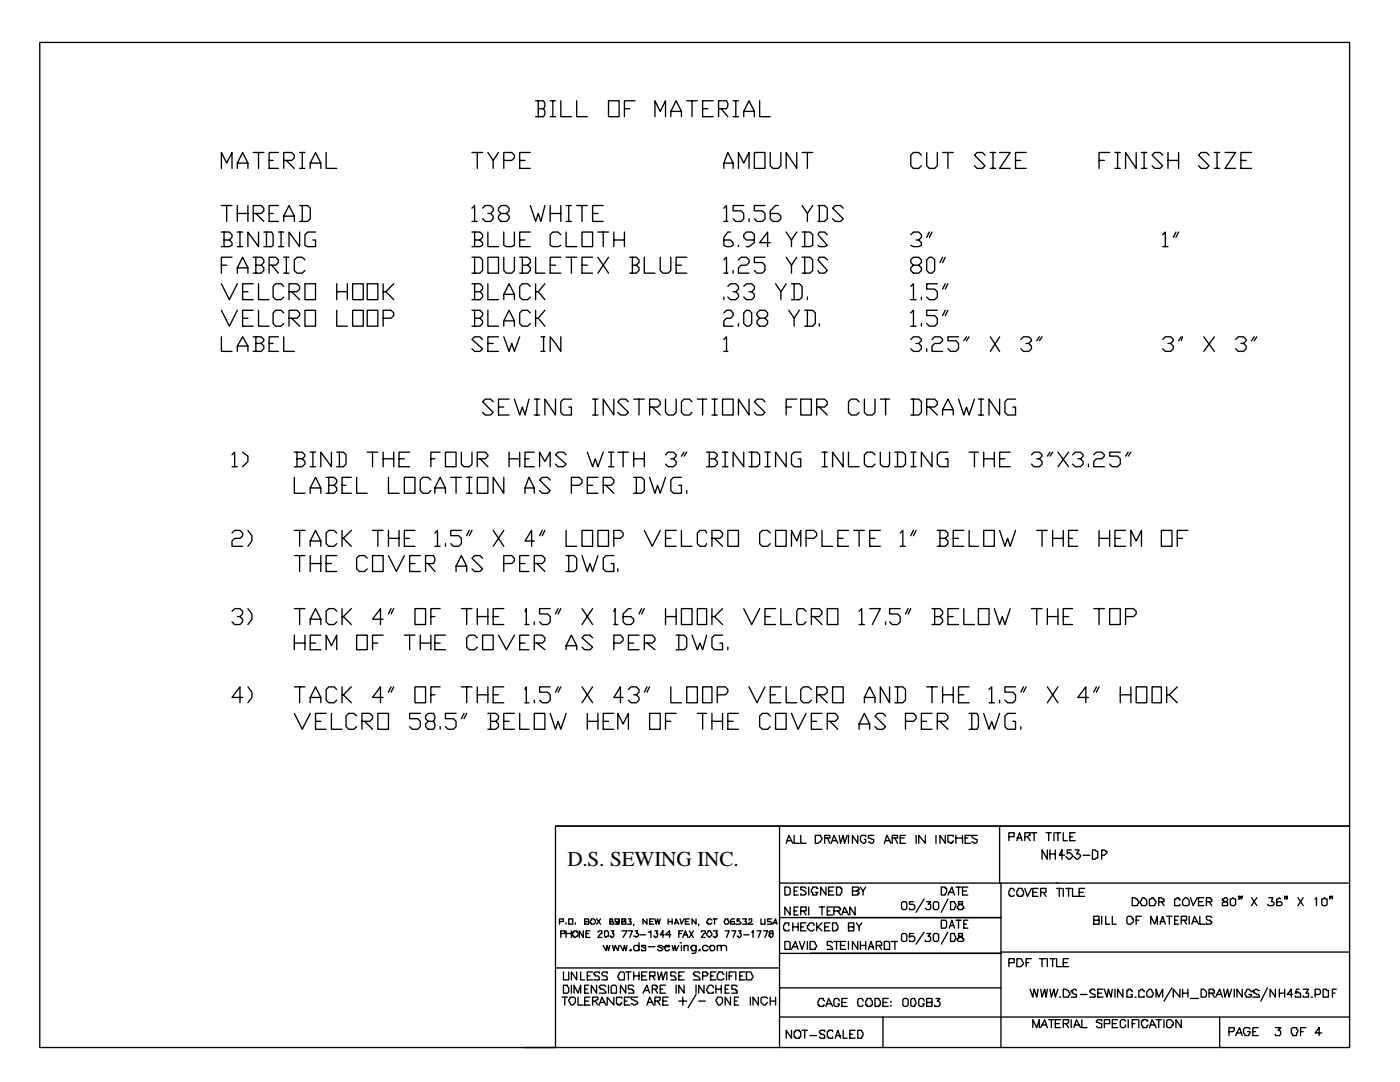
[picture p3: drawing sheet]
<svg xmlns="http://www.w3.org/2000/svg" width="279mm" height="216mm" viewBox="0 0 279 216" stroke-linecap="round" stroke-linejoin="round" font-family="sans-serif">
<defs><g id="words">
<text font-size="4.2" x="113.2" y="172.8">D.S. SEWING INC.</text>
</g></defs>
<g fill="none" stroke="#000" stroke-width=".26">
<path d="M7.9 8.5h261.4v156.3h-158.4v44.2h-103zM44.2 33.6v-3.2l1 2.1 1.1-2.1v3.2M47.4 33.6v-1.1l1-2.1 1.1 2.1v1.1M47.4 32.5h2.1M50.5 30.4h2.2M51.6 30.4v3.2M53.7 32h.8M55.6 30.4h-1.9v3.2h1.9M56.6 32h1.6l.5-.5v-.5l-.5-.6h-1.6v3.2M57.2 32l1.5 1.6M59.8 30.4h1.1M59.8 33.6h1.1"/>
<path d="M60.3 30.4v3.2M61.9 33.6v-1.1l1.1-2.1 1 2.1v1.1M61.9 32.5h2.1M65.1 30.4v3.2h2.1M94.2 30.4h2.1M95.2 30.4v3.2M97.4 30.4l1 1.6v1.6M99.5 30.4l-1.1 1.6M100.5 32h1.6l.6-.5v-.5l-.6-.6h-1.6v3.2M103.7 32h1.1M105.8 30.4h-2.1v3.2h2.1M106.9 20.1h1.6l.2 .5v.6l-.2 .5"/>
<path d="M107.4 21.7h1.1l.2 .5v.6l-.2 .5h-1.6M107.4 20.1v3.2M109.8 20.1h1.1M109.8 23.3h1.1M110.3 20.1v3.2M111.9 20.1v3.2h2.1M115.1 20.1v3.2h2.1M121.4 20.1h2.2v3.2h-2.2zM124.6 21.7h1.1M126.7 20.1h-2.1v3.2M130.7 23.3v-3.2l1.1 2.1 1-2.1v3.2M133.9 23.3v-1.1l1-2.1 1.1 2.1v1.1"/>
<path d="M133.9 22.2h2.1M137.1 20.1h2.1M138.1 20.1v3.2M140.2 21.7h1.1M142.3 20.1h-2.1v3.2h2.1M143.4 21.7h1.6l.3-.5v-.6l-.3-.5h-1.6v3.2M143.9 21.7l1.4 1.6M144.5 33.6v-1.1l.8-2.1 1 2.1v1.1M144.5 32.5h1.8M146.3 20.1h1.1M146.3 23.3h1.1M146.8 20.1v3.2"/>
<path d="M147.4 33.6v-3.2l1 2.1 1.1-2.1v3.2M148.4 23.3v-1.1l1.1-2.1 1 2.1v1.1M148.4 22.2h2.1M150.5 30.4h2.2v3.2h-2.2zM151.6 20.1v3.2h2.1M153.7 30.4v2.7l.6 .5h1l.5-.5v-2.7M159 30.4v3.2l-2.1-3.2v3.2M160.1 30.4h2.1M161.1 30.4v3.2M183.9 31l-.5-.6h-1.1l-.5 .6v2.1l.5 .5h1.1l.5-.5M184.9 30.4v2.7l.6 .5h1l.6-.5v-2.7M188.1 30.4h2.1"/>
<path d="M189.2 30.4v3.2M196.6 31l-.5-.6h-1.1l-.5 .6 2.1 2.1-.5 .5h-1.1l-.5-.5M197.6 30.4h1.1M197.6 33.6h1.1M198.2 30.4v3.2M199.5 30.4h2.1l-2.1 3.2h2.1M202.7 32h1M204.8 30.4h-2.1v3.2h2.1M219.3 32h1.1M221.5 30.4h-2.2v3.2M222.5 30.4h1.1M222.5 33.6h1.1"/>
<path d="M223 30.4v3.2M226.7 30.4v3.2l-2.1-3.2v3.2M227.8 30.4h1.1M227.8 33.6h1.1M228.3 30.4v3.2M232 31l-.5-.6h-1l-.6 .6 2.1 2.1-.5 .5h-1l-.6-.5M233.1 32h2.1M233.1 30.4v3.2M235.2 30.4v3.2M241.3 31l-.5-.6h-1.1l-.5 .6 2.1 2.1-.5 .5h-1.1l-.5-.5M242.4 30.4h1M242.4 33.6h1"/>
<path d="M242.9 30.4v3.2M244.5 30.4h2.1l-2.1 3.2h2.1M247.6 32h1.1M249.8 30.4h-2.2v3.2h2.2M44.2 46.3h1.6l.5 .5v.6l-.5 .5M44.2 56.6l1.6 3.2 1.6-3.2M44.2 41h2.1M44.2 52.9h1M44.7 47.9h1.1l.5 .5v.5l-.5 .3h-1.6M44.7 46.3v2.9M45.2 41v3.2M46.3 51.3h-2.1v3.2"/>
<path d="M47.4 54.5v-1.1l1-2.1 1.1 2.1v1.1M47.4 41v3.2M47.4 42.6h2.1M47.4 46.3h1M47.4 49.2h1M47.4 53.4h2.1M47.9 46.3v2.9M48.4 58.2h1.1M49.5 41v3.2M50.5 42.6h1.6l.6-.5v-.6l-.6-.5h-1.6v3.2M50.5 51.3h1.6l.6 .6v.5l-.6 .5M50.5 56.6h-2.1v3.2h2.1"/>
<path d="M51.1 52.9h1l.6 .5v.6l-.6 .5h-1.6M51.1 42.6l1.6 1.6M51.1 51.3v3.2M51.6 46.3v2.9l-2.1-2.9v2.9M51.6 56.6v3.2h2.1M52.7 46.3h1.5l.3 .5v2.1l-.3 .3h-1.5M53.2 46.3v2.9M53.7 52.9h1.3l.6-.5v-.5l-.6-.6h-1.3v3.2M53.7 42.6h.8M54.2 52.9l1.4 1.6M55.6 41h-1.9v3.2h1.9M55.6 46.3h1"/>
<path d="M55.6 49.2h1M56.1 46.3v2.9M56.6 44.2v-1.1l1.1-2.1 1 2.1v1.1M56.6 57.2l-.5-.6h-1.1l-.5 .6v2.1l.5 .5h1.1l.5-.5M56.6 43.1h2.1M56.6 51.3h1.1M56.6 54.5h1.1M57.2 51.3v3.2M57.7 58.2h1.6l.5-.5v-.5l-.5-.6h-1.6v3.2M58.2 58.2l1.6 1.6M59.8 41h1.6l.5 .5v2.2l-.5 .5h-1.6M59.8 46.3v2.9l-2.1-2.9v2.9"/>
<path d="M60.3 41v3.2M60.9 56.6h2.1v3.2h-2.1zM60.9 51.9l-.6-.6h-1l-.6 .6v2.1l.6 .5h1l.6-.5M63 46.3h-1.6l-.5 .5v2.1l.5 .3h1.6v-1.3h-.6M67.2 58.2h2.1M67.2 56.6v3.2M69.3 56.6v3.2M70.4 56.6h2.1v3.2h-2.1zM73.3 56.6h2.1v3.2h-2.1zM76.5 56.6v3.2M77 58.2l1.6 1.6M78.6 56.6l-1.6 1.6h-.5"/>
<path d="M94.2 41.5l.5-.5v3.2M94.2 46.3h1.6l.5 .5v.6l-.5 .5M94.2 51.3h1.6l.5 .6v2.1l-.5 .5h-1.6M94.2 56.6h1.6l.5 .6v.5l-.5 .5M94.2 44.2h1M94.7 47.9h1.1l.5 .5v.5l-.5 .3h-1.6M94.7 58.2h1.1l.5 .5v.6l-.5 .5h-1.6M94.7 46.3v2.9M94.7 51.3v3.2M94.7 56.6v3.2M96.3 41.5l.5-.5h1.1l.5 .5v.6l-.5 .5h-.5M97.4 51.3h2.1v3.2h-2.1z"/>
<path d="M97.4 46.3v2.9h2.1M97.4 56.6v3.2h2.1M97.9 42.6l.5 .5v.6l-.5 .5h-1.1l-.5-.5M100 42.6l-.5-.5v-.6l.5-.5h1.1l.5 .5v.6l-.5 .5h-1.1l-.5 .5v.6l.5 .5h1.1l.5-.5v-.6l-.5-.5M100.5 46.3v2.6l.6 .3h1l.6-.3v-2.6M100.5 51.3v2.7l.6 .5h1l.6-.5v-2.7M100.5 59.8v-1.1l1.1-2.1 1.1 2.1v1.1M100.5 58.7h2.2M103.7 51.3h1.6l.5 .6v.5l-.5 .5M103.7 47.9h1.1M104.2 52.9h1.1l.5 .5v.6l-.5 .5h-1.6M104.2 51.3v3.2"/>
<path d="M105.8 41l1.1 3.2 .5-1.6 .5 1.6 .8-3.2M105.8 46.3h-2.1v2.9h2.1M105.8 57.2l-.5-.6h-1.1l-.5 .6v2.1l.5 .5h1.1l.5-.5M106.9 51.3v3.2h1.8M106.9 56.6v3.2M107.4 58.2l1.3 1.6M108.7 56.6l-1.3 1.6h-.5M109.8 42.6h2.1M109.8 41v3.2M109.8 52.9h1.1M111.9 46.8l-.5-.5h-1.1l-.5 .5v2.1l.5 .3h1.1l.5-.3M111.9 51.3h-2.1v3.2h2.1"/>
<path d="M111.9 41v3.2M113 46.3v2.9h2.1M113 41h1M113 44.2h1M113 51.3h2.1M113.5 41v3.2M114 51.3v3.2M115.1 41h2.1M116.2 46.3h2.1v2.9h-2.1zM116.2 41v3.2M116.2 52.9h1M118.3 51.3h-2.1v3.2h2.1"/>
<path d="M118.3 42.6h1M119.3 46.3h2.1M119.3 51.3l2.1 3.2M120.4 41h-2.1v3.2h2.1M120.4 46.3v2.9M121.4 51.3l-2.1 3.2M122.5 47.9h2.1M122.5 46.3v2.9M124.6 46.3v2.9M125.7 51.3h1.3l.5 .6v.5l-.5 .5M126.2 52.9h.8l.5 .5v.6l-.5 .5h-1.3M126.2 51.3v3.2"/>
<path d="M128.6 51.3v3.2h2.1M131.8 51.3v2.7l.5 .5h1l.6-.5v-2.7M134.9 52.9h1.1M137.1 51.3h-2.2v3.2h2.2M144.5 41.5l.5-.5v3.2M144.5 51.9l.5-.6v3.2M144.5 44.2h.8M144.5 54.5h.8M144.5 59.3v.5M145.3 57.2l.5-.6h1l.6 .6v.5l-.6 .5h-.5M145.8 46.3h-.5l-.8 1.1v1.5l.5 .3h.8l.5-.3v-.5l-.5-.5h-1.3M146.3 54v.5"/>
<path d="M146.8 58.2l.6 .5v.6l-.6 .5h-1l-.5-.5M147.4 51.9l.5-.6h1.1l.5 .6v.5l-.5 .5h-1.1l-.5 .5v1.1h2.1M147.4 48.9v.3M148.4 41h-2.1v1.1h1.6l.5 .5v1.1l-.5 .5h-1.1l-.5-.5M148.4 57.2l.6-.6h1l.5 .6v.5l-.5 .5h-.5M149.5 43.7v.5M150 58.2l.5 .5v.6l-.5 .5h-1l-.6-.5M150.5 47.9h-1.5l-.6-.5v-.6l.6-.5h1l.5 .5v1.6l-1 .8h-.5M152.7 41h-2.2v1.1h1.6l.6 .5v1.1l-.6 .5h-1l-.6-.5M152.7 51.3h-2.2v1.1h1.6l.6 .5v1.1l-.6 .5h-1l-.6-.5M153.7 48.4h-2.1l1.6-2.1v2.9M154.8 56.6l1 1.6v1.6"/>
<path d="M155.3 41h-.5l-1.1 1.1v1.6l.6 .5h1l.5-.5v-.6l-.5-.5h-1.6M156.9 46.3l1.1 1.6v1.3M156.9 51.3l1.1 1.6v1.6M156.9 56.6l-1.1 1.6M158 56.6h1.5l.6 .6v2.1l-.6 .5h-1.5M158.5 56.6v3.2M159 46.3l-1 1.6M159 51.3l-1 1.6M160.1 41l1 1.6v1.6M160.1 46.3h1.6l.5 .5v2.1l-.5 .3h-1.6M160.1 51.3h1.6l.5 .6v2.1l-.5 .5h-1.6M160.6 46.3v2.9"/>
<path d="M160.6 51.3v3.2M161.1 59.3v.5M162.2 41l-1.1 1.6M163.2 41h1.4l.5 .5v2.2l-.5 .5h-1.4M163.5 41v3.2M165.1 46.8l-.5-.5h-1.1l-.3 .5 1.9 2.1-.5 .3h-1.1l-.3-.3M165.1 51.9l-.5-.6h-1.1l-.3 .6 1.9 2.1-.5 .5h-1.1l-.3-.5M168.3 41.5l-.6-.5h-1l-.5 .5 2.1 2.2-.6 .5h-1l-.5-.5M181.8 46.8l.5-.5h1.1l.5 .5v.6l-.5 .5h-.6M181.8 57.2l.5-.6v3.2M181.8 59.8h1M182.3 52.9l-.5-.5v-.5l.5-.6h1.1l.5 .6v.5l-.5 .5h-1.1l-.5 .5v.6l.5 .5h1.1l.5-.5v-.6l-.5-.5"/>
<path d="M183.4 47.9l.5 .5v.5l-.5 .3h-1.1l-.5-.3M183.9 59.3v.5M184.9 51.9l.6-.6h.5l.5 .6v2.1l-.5 .5h-.5l-.6-.5zM185.5 46.3l-.6 1.1M186 46.3l-.5 1.1M187.1 56.6h-2.2v1.1h1.6l.6 .5v1.1l-.6 .5h-1l-.6-.5M188.1 51.3l-.5 1.1M188.6 51.3l-.5 1.1M188.6 56.6l-.5 1.1M189.2 56.6l-.6 1.1M232 46.8l.6-.5v2.9M232 49.2h1.1"/>
<path d="M234.7 46.3l-.5 1.1M235.2 46.3l-.5 1.1M44.2 61.9l1.6 3.2 1.6-3.2M44.2 67.2v2.9h2.1M47.4 70.1v-1l1-1.9 1.1 1.9v1M47.4 69.1h2.1M48.4 63.5h1.1M50.5 61.9h-2.1v3.2h2.1M50.5 67.2h1.6l.6 .5v.3l-.6 .5M51.1 68.5h1l.6 .6v.5l-.6 .5h-1.6M51.1 67.2v2.9M51.6 61.9v3.2h2.1"/>
<path d="M53.7 68.5h.8M55.6 67.2h-1.9v2.9h1.9M56.6 62.4l-.5-.5h-1.1l-.5 .5v2.2l.5 .5h1.1l.5-.5M56.6 67.2v2.9h2.1M57.7 63.5h1.6l.5-.5v-.6l-.5-.5h-1.6v3.2M58.2 63.5l1.6 1.6M60.9 61.9h2.1v3.2h-2.1zM67.2 61.9v3.2h2.1M70.4 61.9h2.1v3.2h-2.1zM73.3 61.9h2.1v3.2h-2.1zM76.5 63.5h1.6l.5-.5v-.6l-.5-.5h-1.6v3.2M94.2 61.9h1.6l.5 .5v.6l-.5 .5"/>
<path d="M94.7 63.5h1.1l.5 .5v.6l-.5 .5h-1.6M94.7 61.9v3.2M96.3 67.7l-.5-.5h-1.1l-.5 .5 2.1 1.9-.5 .5h-1.1l-.5-.5M97.4 61.9v3.2h2.1M97.4 68.5h1M99.5 67.2h-2.1v2.9h2.1M100.5 65.1v-1.1l1.1-2.1 1.1 2.1v1.1M100.5 67.2l1.1 2.9 .5-1.6 .6 1.6 1-2.9M100.5 64h2.2M101.6 79.6h-2.1v3.2h2.1M102.7 79.6l1 3.2 .5-1.6 .6 1.6 .8-3.2M105.8 62.4l-.5-.5h-1.1l-.5 .5v2.2l.5 .5h1.1l.5-.5"/>
<path d="M106.6 79.6h1.1M106.9 61.9v3.2M107.2 79.6v3.2M107.4 63.5l1.3 1.6M107.9 70.1h.8M107.9 67.2h.8M108.5 67.2v2.9M108.7 61.9l-1.3 1.6h-.5M110.9 79.6v3.2l-2.2-3.2v3.2M111.9 67.2v2.9l-2.1-2.9v2.9M114 79.6h-1.6l-.5 .6v2.1l.5 .5h1.6v-1.6h-.5M118.3 79.6h1"/>
<path d="M118.8 79.6v3.2M122.5 79.6v3.2l-2.1-3.2v3.2M126.5 79.6h2.1M127.5 79.6v3.2M132.8 79.6v2.7l.5 .5h1.1l.5-.5v-2.7M139.2 79.6h1.8M140.2 79.6v3.2M142.1 79.6h1M142.6 79.6v3.2M144.2 79.6h2.1v3.2h-2.1zM144.5 62.4l.5-.5h.8l.5 .5v.6l-.5 .5h-.8l-.5 .5v1.1h1.8M144.5 67.7l.5-.5v2.9"/>
<path d="M144.5 70.1h.8M147.4 64.6v.5M148.4 62.4l.6-.5h.5l.5 .5v2.2l-.5 .5h-.5l-.6-.5zM149.5 79.6v3.2l-2.1-3.2v3.2M151.6 63.5l-.5-.5v-.6l.5-.5h1.1l.5 .5v.6l-.5 .5h-1.1l-.5 .5v.6l.5 .5h1.1l.5-.5v-.6l-.5-.5M157.4 61.9l1.1 1.6v1.6M159 79.6h-2.1v3.2M159.5 61.9l-1 1.6M159.8 79.6h2.1v3.2h-2.1zM160.6 61.9h1.6l.5 .5v2.2l-.5 .5h-1.6M161.1 61.9v3.2M163.5 64.6v.5"/>
<path d="M172.5 79.6v2.7l.5 .5h1.1l.5-.5v-2.7M175.7 79.6h1.8M176.7 79.6v3.2M181.8 79.6h1.6l.5 .6v2.1l-.5 .5h-1.6M181.8 62.4l.5-.5v3.2M181.8 67.7l.5-.5h1.1l.5 .5v.3l-.5 .5h-.6M181.8 65.1h1M182.3 79.6v3.2M183.4 68.5l.5 .6v.5l-.5 .5h-1.1l-.5-.5M183.9 64.6v.5M184.9 69.6v.5M186 67.7l.5-.5h1.1l.5 .5v.3l-.5 .5h-1.1l-.5 .6v1h2.1"/>
<path d="M187.1 61.9h-2.2v1.1h1.6l.6 .5v1.1l-.6 .5h-1l-.6-.5M188.6 61.9l-.5 1.1M189.2 61.9l-.6 1.1M191.3 79.6l1.1 3.2 .5-1.6 .5 1.6 1.1-3.2M191.3 67.2h-2.1v.8h1.6l.5 .5v1.1l-.5 .5h-1.1l-.5-.5M192.9 67.2l-.5 .8M193.4 67.2l-.5 .8M195.3 79.6h1M195.8 79.6v3.2M197.6 67.2l1.9 2.9M199.5 79.6v3.2l-2.1-3.2v3.2M199.5 67.2l-1.9 2.9"/>
<path d="M202.7 79.6h-1.6l-.5 .6v2.1l.5 .5h1.6v-1.6h-.6M203.7 67.7l.6-.5h1l.5 .5v.3l-.5 .5h-.5M205.3 68.5l.5 .6v.5l-.5 .5h-1l-.6-.5M207.4 67.2l-.5 .8M208 67.2l-.6 .8M232 67.7l.6-.5h1l.6 .5v.3l-.6 .5h-.5M233.6 68.5l.6 .6v.5l-.6 .5h-1l-.6-.5M235.7 67.2l-.5 .8M236 67.2l-.3 .8M240.2 67.2l2.2 2.9M242.4 67.2l-2.2 2.9M246.6 67.7l.5-.5h1.1l.5 .5v.3l-.5 .5h-.6"/>
<path d="M248.2 68.5l.5 .6v.5l-.5 .5h-1.1l-.5-.5M250.3 67.2l-.5 .8M250.8 67.2l-.5 .8M46.3 90.8l.5-.6v2.9M46.3 93.1h1.1M48.4 90.2l1.1 .8v1.1l-1.1 1M58.7 90.2h1.6l.6 .6v.2l-.6 .5M58.7 95.2v3.2h2.2M59.3 91.5h1l.6 .6v.5l-.6 .5h-1.6M59.3 90.2v2.9M61.9 98.4v-1l1.1-2.2 1 2.2v1M61.9 93.1h1.1"/>
<path d="M61.9 90.2h1.1M61.9 97.4h2.1M62.4 90.2v2.9M65.1 95.2h1.6l.5 .6v.5l-.5 .5M65.6 96.8h1.1l.5 .6v.5l-.5 .5h-1.6M65.6 95.2v3.2M66.1 90.2v2.9l-2.1-2.9v2.9M67.2 90.2h1.3l.6 .6v1.8l-.6 .5h-1.3M67.7 90.2v2.9M68.3 96.8h.8M70.1 95.2h-1.8v3.2h1.8M71.2 95.2v3.2h2.1"/>
<path d="M73.3 90.2h2.1M74.3 90.2v2.9M76.5 90.2v2.9M76.5 91.5h2.1M77.5 95.2v3.2h2.1M78.6 90.2v2.9M79.6 91.5h1.1M80.7 95.2h2.1v3.2h-2.1zM81.8 90.2h-2.2v2.9h2.2M86 95.8l-.5-.6h-1.1l-.5 .6v2.1l.5 .5h1.1l.5-.5M86 91.5h.8M86.8 98.4v-1l1-2.2 1.1 2.2v1"/>
<path d="M86.8 97.4h2.1M87.8 90.2h-1.8v2.9M88.9 90.2h2.1v2.9h-2.1zM90 95.2h2.1M91 95.2v3.2M92.1 90.2v2.4l.5 .5h1.1l.5-.5v-2.4M93.1 98.4h1.1M93.1 95.2h1.1M93.7 95.2v3.2M95.2 95.2h2.2v3.2h-2.2zM95.2 91.5h1.6l.6-.5v-.2l-.6-.6h-1.6v2.9M95.8 91.5l1.6 1.6"/>
<path d="M98.4 80.2l-.5-.6h-1.1l-.5 .6 2.1 2.1-.5 .5h-1.1l-.5-.5M99.5 81.2h1M100.5 95.2v3.2l-2.1-3.2v3.2M101.6 91.5h2.1M101.6 90.2v2.9M103.7 90.2v2.9M104.8 98.4v-1l.8-2.2 1 2.2v1M104.8 91.5h.8M104.8 97.4h1.8M106.6 90.2h-1.8v2.9h1.8M106.6 82.8h1.1M107.7 93.1v-2.9l1 1.9 1.1-1.9v2.9"/>
<path d="M109.8 95.8l-.5-.6h-1.1l-.5 .6 2.1 2.1-.5 .5h-1.1l-.5-.5M113 90.8l-.6-.6h-1l-.5 .6 2.1 1.8-.6 .5h-1l-.5-.5M114 96.8h1.6l.6-.5v-.5l-.6-.6h-1.6v3.2M117.2 90.2l1.1 2.9 .5-1.6 .5 1.6 1.1-2.9M117.2 96.8h1.1M118.3 82.8h1M119.3 95.2h-2.1v3.2h2.1M120.4 96.8h1.6l.5-.5v-.5l-.5-.6h-1.6v3.2M120.9 96.8l1.6 1.6M121.4 93.1h1.1M121.4 90.2h1.1M122 90.2v2.9"/>
<path d="M123.3 90.2h2.1M124.4 90.2v2.9M125.4 80.2l-.5-.6h-1.1l-.5 .6 2.1 2.1-.5 .5h-1.1l-.5-.5M126.5 95.2h1.6l.5 .6v2.1l-.5 .5h-1.6M126.5 91.5h2.1M126.5 90.2v2.9M127 95.2v3.2M128.6 90.2v2.9M129.6 81.2h1.6l.6-.5v-.5l-.6-.6h-1.6v3.2M129.6 95.2l1.1 3.2 .5-1.6 .6 1.6 1-3.2M130.2 81.2l1.6 1.6M132.8 90.8l.5-.6h1.1l.5 .6v.2l-.5 .5h-.5"/>
<path d="M134.4 91.5l.5 .6v.5l-.5 .5h-1.1l-.5-.5M136 95.2h-1.6l-.5 .6v2.1l.5 .5h1.6v-1.6h-.5M136.5 90.2l-.5 .8M137.1 90.2l-.6 .8M137.1 97.9v.5M138.1 80.2l-.5-.6h-1.1l-.5 .6v2.1l.5 .5h1.1l.5-.5M141 90.2h1.6l.5 .6v.2l-.5 .5M141.6 91.5h1l.5 .6v.5l-.5 .5h-1.6M141.6 90.2v2.9M142.1 82.8h1M144.2 93.1h1.1M144.2 90.2h1.1"/>
<path d="M144.7 90.2v2.9M148.4 90.2v2.9l-2.1-2.9v2.9M149.5 90.2h1.6l.5 .6v1.8l-.5 .5h-1.6M150 90.2v2.9M152.7 80.2l-.6-.6h-1l-.6 .6 2.2 2.1-.6 .5h-1l-.6-.5M152.7 93.1h1M152.7 90.2h1M153.2 90.2v2.9M156.9 90.2v2.9l-2.1-2.9v2.9M156.9 81.2h1.1M159.8 90.2h-1.3l-.5 .6v1.8l.5 .5h1.3v-1.6h-.5M163 81.2h1.6l.5-.5v-.5l-.5-.6h-1.6v3.2"/>
<path d="M163.5 81.2l1.6 1.6M164 93.1h1.1M164 90.2h1.1M164.6 90.2v2.9M168.3 90.2v2.9l-2.1-2.9v2.9M169.3 90.2v2.9h2.1M171.4 80.2l-.5-.6h-1l-.6 .6v2.1l.6 .5h1l.5-.5M174.6 90.8l-.5-.6h-1.1l-.5 .6v1.8l.5 .5h1.1l.5-.5M175.7 90.2v2.4l.5 .5h1.1l.2-.5v-2.4M178.6 90.2h1.6l.5 .6v1.8l-.5 .5h-1.6M179.1 90.2v2.9M181.8 93.1h1"/>
<path d="M181.8 90.2h1M182.3 90.2v2.9M184.9 81.2h1.6l.6-.5v-.5l-.6-.6h-1.6v3.2M185.5 81.2l1.6 1.6M186 90.2v2.9l-2.1-2.9v2.9M188.1 82.8v-1l1.1-2.2 1 2.2v1M188.1 81.8h2.1M189.2 90.2h-1.6l-.5 .6v1.8l.5 .5h1.6v-1.6h-.6M193.4 90.2h1.9M194.5 90.2v2.9M195.3 82.8h1M196.3 91.5h2.1"/>
<path d="M196.3 90.2v2.9M198.4 90.2v2.9M199.5 91.5h1.1M201.6 90.2h-2.1v2.9h2.1M205.8 90.8l.6-.6h1l.6 .6v.2l-.6 .5h-.5M207.4 91.5l.6 .6v.5l-.6 .5h-1l-.6-.5M209.5 90.2l-.5 .8M210.1 90.2l-.6 .8M211.1 90.2l2.2 2.9M213.3 90.2l-2.2 2.9M214 90.8l.6-.6h1l.6 .6v.2l-.6 .5h-.5M215.6 91.5l.6 .6v.5l-.6 .5h-1l-.6-.5"/>
<path d="M217.2 92.6v.5M218.3 90.8l.5-.6h1.1l.5 .6v.2l-.5 .5h-1.1l-.5 .6v1h2.1M223.6 90.2h-2.1v.8h1.5l.6 .5v1.1l-.6 .5h-1l-.5-.5M225.2 90.2l-.6 .8M225.7 90.2l-.5 .8M46.3 106.4l.5-.6h1.1l.5 .6v.5l-.5 .5h-1.1l-.5 .5v1.1h2.1M49.5 105.8l.8 1.1v1l-.8 1.1M58.7 105.8h2.2M58.7 110.9h2.2M59.8 105.8v3.2M59.8 110.9v3.1M61.9 109v-1.1l1.1-2.1 1 2.1v1.1"/>
<path d="M61.9 107.9h2.1M61.9 110.9v3.1M61.9 112.4h2.1M64 110.9v3.1M65.1 112.4h1M67.2 106.4l-.5-.6h-1.1l-.5 .6v2.1l.5 .5h1.1l.5-.5M67.2 110.9h-2.1v3.1h2.1M68.3 105.8v3.2M68.5 107.4l1.6 1.6M70.1 105.8l-1.6 1.6h-.2M73.3 111.4l-.5-.5h-1.1l-.5 .5v2.1l.5 .5h1.1l.5-.5M74.3 110.9h2.2v3.1h-2.2z"/>
<path d="M74.3 105.8h2.2M75.4 105.8v3.2M77.5 110.9l1.6 3.1 1.6-3.1M77.5 105.8v3.2M77.5 107.4h2.1M79.6 105.8v3.2M80.7 107.4h1.1M81.8 112.4h1M82.8 105.8h-2.1v3.2h2.1M83.9 110.9h-2.1v3.1h2.1M84.9 112.4h1.6l.3-.5v-.5l-.3-.5h-1.6v3.1M85.5 112.4l1.3 1.6"/>
<path d="M86.8 106.4l.5-.6v3.2M86.8 109h1M88.9 108.5v.5M91 114v-1l1.1-2.1 1 2.1v1M91 113h2.1M92.1 105.8h-2.1v1.1h1.5l.6 .5v1.1l-.6 .5h-1l-.5-.5M93.7 105.8l-.6 1.1M94.2 105.8l-.5 1.1M96.3 111.4l-.5-.5h-1.1l-.5 .5 2.1 2.1-.5 .5h-1.1l-.5-.5M98.4 105.8l2.1 3.2M100.5 112.4h1.6l.6-.5v-.5l-.6-.5h-1.6v3.1M100.5 105.8l-2.1 3.2"/>
<path d="M103.7 112.4h1.1M105.6 110.9h-1.9v3.1h1.9M106.6 107.9h-1.8l1.3-2.1v3.2M106.6 112.4h1.6l.5-.5v-.5l-.5-.5h-1.6v3.1M107.2 112.4l1.5 1.6M108.2 105.8l-.5 1.1M108.7 105.8l-.5 1.1M113 105.8v3.2h2.1M113 110.9h1.6l.5 .5v2.1l-.5 .5h-1.6M113.5 110.9v3.1M116.2 105.8h2.1v3.2h-2.1zM116.2 110.9l1 3.1 .5-1.6 .6 1.6 1-3.1"/>
<path d="M119.3 105.8h2.1v3.2h-2.1zM122.5 107.4h1.3l.6-.5v-.5l-.6-.6h-1.3v3.2M122.5 110.9h-1.6l-.5 .5v2.1l.5 .5h1.6v-1.6h-.5M123.3 113.5v.5M128.6 105.8l1.6 3.2 1.6-3.2M132.8 107.4h1.1M134.9 105.8h-2.1v3.2h2.1M136 105.8v3.2h2.1M141 106.4l-.2-.6h-1.1l-.5 .6v2.1l.5 .5h1.1l.2-.5M142.1 107.4h1.6l.5-.5v-.5l-.5-.6h-1.6v3.2M142.6 107.4l1.6 1.6M145.3 105.8h2.1v3.2h-2.1z"/>
<path d="M153.7 106.4l-.5-.6h-1.1l-.5 .6v2.1l.5 .5h1.1l.5-.5M154.8 105.8h2.1v3.2h-2.1zM158 109v-3.2l1 2.1 .8-2.1v3.2M160.9 107.4h1.6l.5-.5v-.5l-.5-.6h-1.6v3.2M164 105.8v3.2h2.2M167.2 107.4h1.1M169.3 105.8h-2.1v3.2h2.1M170.4 105.8h2.1M171.4 105.8v3.2M173.6 107.4h1M175.7 105.8h-2.1v3.2h2.1M179.7 106.4l.5-.6v3.2"/>
<path d="M179.7 109h1M182.3 105.8l-.5 1.1M182.8 105.8l-.5 1.1M187.1 105.8h1.5l.6 .6v.5l-.6 .5M187.6 107.4h1l.6 .5v.6l-.6 .5h-1.5M187.6 105.8v3.2M190.2 107.4h1.1M192.4 105.8h-2.2v3.2h2.2M193.4 105.8v3.2h1.9M196.3 105.8h2.1v3.2h-2.1zM199.5 105.8l1.1 3.2 .5-1.6 .5 1.6 1.1-3.2M206.9 105.8h2.1"/>
<path d="M208 105.8v3.2M210.1 107.4h2.1M210.1 105.8v3.2M212.2 105.8v3.2M213.3 107.4h.7M215.1 105.8h-1.8v3.2h1.8M219.3 107.4h2.2M219.3 105.8v3.2M221.5 105.8v3.2M222.5 107.4h1.1M224.6 105.8h-2.1v3.2h2.1M225.7 109v-3.2l1 2.1 1.1-2.1v3.2"/>
<path d="M231.8 105.8h2.1v3.2h-2.1zM234.9 107.4h1.1M237.1 105.8h-2.2v3.2M46.3 122l.5-.6h1.1l.5 .6v.5l-.5 .5h-.5M47.9 123l.5 .6v.5l-.5 .5h-1.1l-.5-.5M48.4 139.2h-2.1l1.6-2.1v3.1M49.5 121.4l.8 1.1v1.1l-.8 1M49.5 137.1l.8 1v1.1l-.8 1M58.7 121.4h2.2M58.7 126.7v2.9M58.7 128.3h2.2M58.7 137.1h2.2"/>
<path d="M59.8 121.4v3.2M59.8 137.1v3.1M60.9 126.7v2.9M61.9 124.6v-1l1.1-2.2 1 2.2v1M61.9 123.6h2.1M61.9 128.3h1.1M61.9 139.2h2.1M64 126.7h-2.1v2.9h2.1M65.1 129.6v-2.9l1 2.2 1.1-2.2v2.9M67.2 122l-.5-.6h-1.1l-.5 .6v2.1l.5 .5h1.1l.5-.5M67.2 137.6l-.5-.5h-1.1l-.5 .5v2.1l.5 .5h1.1l.5-.5M68.3 121.4v3.2"/>
<path d="M68.3 137.1v3.1M68.5 123l1.6 1.6M68.5 138.6l1.6 1.6M70.1 121.4l-1.6 1.6h-.2M70.1 137.1l-1.6 1.5h-.2M71.2 126.7h2.1v2.9h-2.1zM74.3 128.3h1.1M76.5 123.6h-2.2l1.6-2.2v3.2M76.5 126.7h-2.2v2.9M76.5 139.2h-2.2l1.6-2.1v3.1M78.1 121.4l-.6 1.1M78.1 137.1l-.6 1"/>
<path d="M78.6 121.4l-.5 1.1M78.6 137.1l-.5 1M80.7 126.7h2.1M81.8 126.7v2.9M82.8 121.4h2.1v3.2h-2.1zM82.8 137.1h2.1v3.1h-2.1zM83.9 128.3h2.1M83.9 126.7v2.9M86 123h.8M86 126.7v2.9M86 138.6h.8M86.8 128.3h1"/>
<path d="M87.8 121.4h-1.8v3.2M87.8 137.1h-1.8v3.1M88.9 126.7h-2.1v2.9h2.1M92.1 121.4h2.1M92.1 137.1h2.1M93.1 121.4v3.2M93.1 137.1v3.1M95.2 127.3l-.5-.6h-1l-.6 .6v1.8l.6 .5h1l.5-.5M95.2 123h2.2M95.2 121.4v3.2M95.2 137.1v3.1M95.2 138.6h2.2"/>
<path d="M96.3 126.7h2.1v2.9h-2.1zM97.4 121.4v3.2M97.4 137.1v3.1M98.4 123h1.1M98.4 138.6h1.1M99.5 126.7l1.6 2.9 1.6-2.9M100.5 121.4h-2.1v3.2h2.1M100.5 137.1h-2.1v3.1h2.1M103.7 128.3h1.1M104.8 122l.2-.6v3.2M104.8 137.6l.2-.5v3.1M104.8 124.6h.8"/>
<path d="M105.6 126.7h-1.9v2.9h1.9M106.6 128.3h1.6l.5-.5v-.5l-.5-.6h-1.6v2.9M106.6 124.1v.5M106.6 139.7v.5M107.2 128.3l1.5 1.3M109.8 121.4h-2.1v1.1h1.6l.5 .5v1.1l-.5 .5h-1.1l-.5-.5M109.8 137.1h-2.1v1h1.6l.5 .5v1.1l-.5 .5h-1.1l-.5-.5M111.4 121.4l-.5 1.1M111.4 137.1l-.5 1M111.9 121.4l-.5 1.1M111.9 137.1l-.5 1M113 129.6v-.7l1-2.2 1.1 2.2v.7"/>
<path d="M113 128.9h2.1M116.2 121.4l2.1 3.2M116.2 137.1l2.1 3.1M118.3 127.3l-.6-.6h-1l-.5 .6 2.1 1.8-.6 .5h-1l-.5-.5M118.3 121.4l-2.1 3.2M118.3 137.1l-2.1 3.1M122.5 122l.3-.6v3.2M122.5 128.3h1.3l.6-.5v-.5l-.6-.6h-1.3v2.9M122.5 124.6h.8M124.4 139.2h-1.9l1.3-2.1v3.1M125.4 137.6l.5-.5h1.1l.5 .5v.5l-.5 .5h-.5M125.4 128.3h1.1"/>
<path d="M125.9 121.4h-.5l-1 1.1v1.6l.5 .5h1l.6-.5v-.5l-.6-.6h-1.5M127 138.6l.5 .6v.5l-.5 .5h-1.1l-.5-.5M127.5 126.7h-2.1v2.9h2.1M128.1 121.4l-.6 1.1M128.6 128.3h1.6l.5-.5v-.5l-.5-.6h-1.6v2.9M128.6 121.4l-.5 1.1M129.1 128.3l1.6 1.3M129.1 137.1l-.5 1M129.6 137.1l-.5 1M132.8 123h2.1M132.8 121.4v3.2M133.9 137.1v3.1h2.1"/>
<path d="M134.9 126.7h1.6l.6 .6v1.8l-.6 .5h-1.6M134.9 121.4v3.2M135.5 126.7v2.9M136 121.4h2.1v3.2h-2.1zM137.1 137.1h2.1v3.1h-2.1zM138.1 126.7l1.1 2.9 .5-1.3 .5 1.3 .8-2.9M139.2 121.4h1.8v3.2h-1.8zM140.2 137.1h1.9v3.1h-1.9zM142.1 121.4v3.2M142.6 123l1.6 1.6M143.1 138.6h1.6l.6-.5v-.5l-.6-.5h-1.6v3.1M144.2 121.4l-1.6 1.6h-.5"/>
<path d="M144.2 126.7h-1.6l-.5 .6v1.8l.5 .5h1.6v-1.3h-.5M145.3 129.1v.5M148.4 121.4l1.6 3.2 1.6-3.2M149.5 137.1l1.6 3.1 1.6-3.1M152.7 123h1M153.7 138.6h1.1M154.8 121.4h-2.1v3.2h2.1M155.8 121.4v3.2h2.2M155.8 137.1h-2.1v3.1h2.1M156.9 137.1v3.1h2.1M160.9 122l-.6-.6h-1l-.3 .6v2.1l.3 .5h1l.6-.5M161.9 123h1.6l.5-.5v-.5l-.5-.6h-1.6v3.2"/>
<path d="M161.9 137.6l-.5-.5h-1.1l-.5 .5v2.1l.5 .5h1.1l.5-.5M162.5 123l1.5 1.6M163 138.6h1.6l.5-.5v-.5l-.5-.5h-1.6v3.1M163.5 138.6l1.6 1.6M165.1 121.4h2.1v3.2h-2.1zM166.2 137.1h2.1v3.1h-2.1zM171.4 122l.6-.6v3.2M171.4 124.6h1.1M172.5 139.2h2.1M173.6 121.4h2.1l-1.6 3.2M176.7 124.1v.5M177.5 137.1v3.1l-1.8-3.1v3.1"/>
<path d="M178.6 137.1h1.6l.5 .5v2.1l-.5 .5h-1.6M179.1 137.1v3.1M179.7 121.4h-2.2v1.1h1.6l.6 .5v1.1l-.6 .5h-1l-.6-.5M181.2 121.4l-.5 1.1M181.8 121.4l-.6 1.1M184.9 137.1h2.2M186 121.4h1.6l.5 .6v.5l-.5 .5M186 137.1v3.1M186.5 123h1.1l.5 .6v.5l-.5 .5h-1.6M186.5 121.4v3.2M188.1 138.6h2.1M188.1 137.1v3.1"/>
<path d="M189.2 123h1M190.2 137.1v3.1M191.3 121.4h-2.1v3.2h2.1M191.3 138.6h1.1M192.4 121.4v3.2h2.1M193.4 137.1h-2.1v3.1h2.1M195.3 121.4h2.1v3.2h-2.1zM197.4 137.6l.5-.5v3.1M198.4 121.4l1.1 3.2 .5-1.6 .6 1.6 1-3.2M199.5 139.7v.5M202.7 137.1h-2.1v1h1.5l.6 .5v1.1l-.6 .5h-1l-.5-.5M204.3 137.1l-.6 1"/>
<path d="M204.8 137.1l-.5 1M205.8 121.4h2.2M206.9 121.4v3.2M209 123h2.1M209 121.4v3.2M209 137.1l2.1 3.1M211.1 121.4v3.2M211.1 137.1l-2.1 3.1M212.2 123h1.1M214 121.4h-1.8v3.2h1.8M217.2 139.2h-2.1l1.6-2.1v3.1M218.3 121.4h2.1"/>
<path d="M218.8 137.1l-.5 1M219.3 121.4v3.2M219.3 137.1l-.5 1M221.5 121.4h2.1v3.2h-2.1zM223.6 138.6h2.1M223.6 137.1v3.1M224.6 123h1.6l.5-.5v-.5l-.5-.6h-1.6v3.2M225.7 137.1v3.1M226.7 137.1h2.2v3.1h-2.2zM229.9 137.1h1.9v3.1h-1.9zM232.8 137.1v3.1M233.4 138.6l1.5 1.6"/>
<path d="M234.9 137.1l-1.5 1.5h-.6M58.7 142.3l1.6 3.2 1.6-3.2M61.9 140.2v-1l1.1-2.1 1 2.1v1M63 143.9h1M65.1 142.3h-2.1v3.2h2.1M66.1 142.3v3.2h2.2M71.2 142.9l-.6-.6h-1l-.5 .6v2.1l.5 .5h1l.6-.5M72.2 143.9h1.6l.5-.5v-.5l-.5-.6h-1.6v3.2M72.8 143.9l1.5 1.6M75.4 142.3h2.1v3.2h-2.1zM83.9 142.3h-2.1v1.1h1.5l.6 .5v1.1l-.6 .5h-1l-.5-.5M85.5 143.9l-.6-.5v-.5l.6-.6h1l.3 .6v.5l-.3 .5h-1l-.6 .6v.5l.6 .5h1l.3-.5v-.5l-.3-.6"/>
<path d="M87.8 145v.5M91 142.3h-2.1v1.1h1.6l.5 .5v1.1l-.5 .5h-1.1l-.5-.5M92.6 142.3l-.5 1.1M93.1 142.3l-.5 1.1M97.4 142.3h1.6l.5 .6v.5l-.5 .5M97.9 143.9h1.1l.5 .6v.5l-.5 .5h-1.6M97.9 142.3v3.2M100.5 143.9h1.1M102.7 142.3h-2.2v3.2h2.2M103.7 142.3v3.2h1.9M104.8 140.2h.8M106.6 142.3h2.1v3.2h-2.1z"/>
<path d="M109.8 142.3l1.1 3.2 .5-1.6 .5 1.6 1.1-3.2M117.2 143.9h2.1M117.2 142.3v3.2M119.3 142.3v3.2M120.4 143.9h1M122.5 142.3h-2.1v3.2h2.1M123.3 145.5v-3.2l1.1 2.2 1-2.2v3.2M129.6 142.3h2.2v3.2h-2.2zM132.8 143.9h1.1M134.9 142.3h-2.1v3.2M139.2 142.3h1.8M140.2 142.3v3.2"/>
<path d="M142.1 142.3v3.2M142.1 143.9h2.1M144.2 142.3v3.2M145.3 143.9h1M147.4 142.3h-2.1v3.2h2.1M153.7 142.9l-.5-.6h-1.1l-.5 .6v2.1l.5 .5h1.1l.5-.5M154.8 142.3h2.1v3.2h-2.1zM158 142.3l1.3 3.2 1.6-3.2M161.9 143.9h1.1M164 142.3h-2.1v3.2h2.1M165.1 143.9h1.6l.5-.5v-.5l-.5-.6h-1.6v3.2M165.6 143.9l1.6 1.6"/>
<path d="M171.4 145.5v-1l1.1-2.2 1.1 2.2v1M171.4 144.5h2.2M172.5 140.2v-1l1.1-2.1 1 2.1v1M176.7 142.9l-.5-.6h-1l-.6 .6 2.1 2.1-.5 .5h-1l-.6-.5M180.7 143.9h1.6l.5-.5v-.5l-.5-.6h-1.6v3.2M183.9 143.9h1M186 142.3h-2.1v3.2h2.1M187.1 143.9h1.5l.6-.5v-.5l-.6-.6h-1.5v3.2M187.6 143.9l1.6 1.6M193.4 142.3h1.6l.3 .6v2.1l-.3 .5h-1.6M193.9 142.3v3.2M196.3 142.3l1.1 3.2 .5-1.6 .5 1.6 1.1-3.2"/>
<path d="M197.4 140.2h1M202.7 142.3h-1.6l-.5 .6v2.1l.5 .5h1.6v-1.6h-.6M203.7 145v.5M110.9 164.8h158.4v44.2h-164.8M155.6 176.2h44.2M155.6 164.8v44.2M156.6 177h.8l.3 .3v1l-.3 .3h-.8zM156.9 168.3l.5-1.6 .8 1.6M157.2 167.7h.8M158.5 166.7v1.6h1M158.5 177.8h.5M159.3 177h-.8v1.6h.8"/>
<path d="M159.8 166.7v1.6h1.1M160.9 177.3l-.3-.3h-.8v.5h.3l.8 .6v.2l-.3 .3h-.8v-.3M161.4 177v1.6M162.7 166.7h1.1v.3l.2 .2-.2 .8h-.3l-.3 .3h-.5zM163.2 177.3h-.2v-.3h-.8v.3l-.3 .2v.6h.3v.5h.8v-.3l.2-.2h-.5M164.6 167.2h1v-.5h-1v1.6M164.8 177v1.6l-1-1.6v1.6M165.1 167.2l.5 1.1M165.4 177.8h.8M165.9 168.3l.5-1.6 .8 1.6M166.2 167.7h.8M166.4 177h-1v1.6h1"/>
<path d="M167 177h.7v.3h.3v.8l-.3 .2v.3h-.7zM167.5 166.7l.2 1.6 .6-1.6 .2 1.6 .6-1.6M169.3 166.7v1.6M170.1 177.8h.8l.3-.3h.2v-.2l-.2-.3h-1.1v1.6h1.1v-.3h.2v-.2l-.2-.3h-.3M171.2 166.7v1.6l-1.1-1.6v1.6M171.7 177l.5 .8v.8M172.8 167v-.3h-.8l-.3 .3v.7l.5 .6h.3l.3-.3v-.5h-.3M172.8 177l-.6 .8M174.4 166.7h-1.1v.5l1.1 .3v.5l-.3 .3-.8-.3M176.5 168.3l.5-1.6 .8 1.6M176.7 167.7h.8M178.1 167.2h1v-.5h-1v1.6"/>
<path d="M178.6 167.2l.5 1.1M179.7 167.2h.7M180.7 166.7h-1v1.6h1M182.3 179.9h-.8v.5h.8l.3 .3v.5l-.3 .3h-.8v-.3M182.8 166.7v1.6M184.4 179.4l-1.6 2.6M184.7 166.7v1.6l-1.3-1.6v1.6M184.9 179.9h.8l-.5 .5h.5v.8l-.2 .3h-.6l-.2-.3M186.8 166.7v1.6M187.9 177h.7v.3h.3v.8l-.3 .2v.3h-.7zM188.6 166.7v1.6l-1-1.6v1.6M189.2 178.6l.8-1.6 .5 1.6"/>
<path d="M189.2 179.4l-1.3 2.6M189.4 178.1h.8M189.7 179.9h.8v.3l.3 .2-.3 1.1h-.8zM190.2 167v-.3h-1v1.3l.8 .3v-.3h.2v-.3M190.8 167.2h1.3M190.8 166.7v1.6M190.8 177h1M191.3 179.9v.5h.5l.6 .6v.2h-.3v.3h-.8v-.3h-.3v-.2l.6-.6h.5v-.5zM191.3 177v1.6M192.1 166.7v1.6M192.1 177.8h.8M192.6 167.2h.5"/>
<path d="M193.1 177h-1v1.6h1M193.7 166.7h-1.1v1.6h1.1M195 166.7h-1.1v.3l.3 .2 .8 .3v.5l-.3 .3-.8-.3M199.5 164.8v11.4M201.3 167h1.1v-.8h-1.1v1.5M202.4 177.8v-.3l-.3-.2h-.5v.2l-.3 .3v.8h.3v.3h.5l.3-.3M202.9 167.7l.6-1.5 .5 1.5M202.9 167.2h.8M203.2 177.3h.8v.2l.3 .3v.8h-.3v.3h-.8v-.3h-.3v-.8l.3-.3zM204.5 177.3l.6 1.6 .7-1.6M204.5 167h.6l.2-.3h.3v-.5h-1.1v1.5M205.1 167l.5 .7"/>
<path d="M205.8 166.2h1.1M206.1 178.1h.8M206.4 166.2v1.5M207.2 177.3h-1.1v1.6h1.1M207.7 178.1h1.1v-.8h-1.1v1.6M208.2 178.1l.6 .8M208.8 166.2h1M209 169.6v1.8l-1-1.8v1.8M209.3 166.2v1.5M209.5 169.6v1.8M209.5 170.4h1.1M210.3 166.2v1.5"/>
<path d="M210.6 166.2h1.1M210.6 169.6v1.8M210.9 176.2h58.2M210.9 177.3h1M211.1 176.2h-11.3v32.8M211.1 166.2v1.5M211.4 177.3v1.6M212.2 166.2v1.5h.8M212.2 177.3v1.6M212.5 170.7h-1.1l.5-1.1v1.8M212.7 177.3h1.1M213.3 177.3v1.6"/>
<path d="M213.5 167h.5M213.8 169.6h-.8v.8l.3-.3h.2l.5 .6v.2l-.5 .5h-.2l-.6-.5M214 177.3v1.6h1.1M214.6 166.2h-1.1v1.5h1.1M214.6 169.6h.8l-.6 .8h.6l.2 .3v.2l-.5 .5h-.3l-.5-.5M215.4 178.1h.8M216.2 170.7h1.3M216.4 177.3h-1v1.6h1M218 169.6h.5l.3 .3h.3v1.3h-.3l-.3 .2h-.5zM219.9 170.7h.5l.5-.6v-.2h-.2l-.3-.3h-.5v1.8M226 179.1h.5l.2 .3h.3v.3l.3 .2-.3 .8h-1zM227.8 179.4l.3-.3h.2l.6 .6v.7l-.3 .3h-.8v-.3l-.3-.2z"/>
<path d="M229.4 179.4h.3l.2-.3h.3v.3h.3v.3l.2 .2-.2 .8h-1.1zM231.2 179.9h1.1v-.5h-.3l-.2-.3h-.6v1.6M231.8 179.9l.5 .8M235.5 179.7v-.3h-.3v-.3l-.8 .3v1.3h1.1v-.3M236 179.7l.5-.6h.3l.5 .6v.7l-.2 .3h-.8l-.3-.3zM237.6 179.1l.5 1.6 .8-1.6M239.2 179.9h.8M240.2 179.1h-1v1.6h1M240.8 179.9h1v-.5h-.2v-.3h-.8v1.6M241.3 179.9l.5 .8M243.9 179.4v.3h.3v.2h.5l.3 .3v.5h-1.1v-.5l.3-.3h.5l.3-.2v-.3l-.3-.3zM245.5 179.4h.3l.3-.3 .2 .3h.3v1l-.3 .3h-.5l-.3-.3z"/>
<path d="M247.4 178.9v.2l-.3-.2h.3v.5h-.3M247.9 178.9l-.3 .2v-.2h.3v.2l-.3 .3M249.8 179.1l1 1.6M250.8 179.1l-1 1.6M253.2 179.1h.8l-.3 .8h.3l.3 .3v.2l-.3 .3h-.8l-.3-.3M255.6 179.4l-.3-.3-.2 .3h-.3v1.3h.8l.3-.3v-.2l-.3-.3h-.8v.3M256.4 178.9v.5M256.9 178.9v.2l-.3-.2h.3v.5h-.3M259 179.1l1.1 1.6M260.1 179.1l-1.1 1.6M262.5 179.4l.2-.3v1.6M263.8 179.4h.3l.2-.3 .3 .3h.2v1l-.2 .3h-.5l-.3-.3z"/>
<path d="M265.6 178.9l-.2 .2v-.2h.2v.2l-.2 .3M265.9 178.9v.5M110.9 193.1h44.7M111.7 183.9h.7v-.5h-.7v1M111.9 186.3h.8v-.6h-.8v1.4M112.2 199h1M112.4 196.6h.8v.2l.3 .3v.8l-.3 .3h-.8zM112.4 193.9v1.6h1.1v-1.6M112.7 199v1.6M113 184.1v.3M113 185.7v1.4M113 186.3h1"/>
<path d="M113.5 183.4h.8v1h-.8zM113.8 199h.8l.2 .2v.8l-.5 .6h-.3l-.2-.3v-.3l-.3-.2zM114 185.7v1.4M114 196.6v1.6M114.3 186h.3v-.3h.5v.3h.3v.8l-.8 .3v-.3h-.3zM114.6 198.2v-1.6l.8 1.6 .5-1.6v1.6M114.8 184.1v.3M115.1 193.9v1.6l-1.1-1.6v1.6M115.4 199v1.6h1M115.9 193.9v1.6h.8M116.4 185.7v1.4l-.8-1.4v1.4M116.7 183.9h.8v-.5h-.8v1h.8v-.5h-.3"/>
<path d="M116.7 197.4h.5M116.7 199.8h.8M116.9 186.3h.6M117.2 194.7h.5M117.5 196.6h-.8v1.6h.8M117.7 199h-1v1.6h1M117.7 185.7h-.8v1.4h.8M118 183.4h.5l.3 .2v.5l-.3 .3h-.5v-.3h-.3zM118.3 199.8h.5l.3-.3h.2v-.5h-1v1.6M118.3 193.9h-1.1v1.6h1.1M118.8 199.8l.5 .8M119.1 196.6v1.6l-1.1-1.6v1.6"/>
<path d="M119.1 183.4l.8 1M119.3 186l.3-.3h.5v.6h-.2l-.6 .8h.8M119.6 194.2v-.3h-.8l-.3 .3v.3h.3v.2h.5l.3 .3v.5h-1.1M119.9 183.4l-.8 1M120.4 188.6l.5 1.1 .3-1.1 .2 1.1 .3-1.1M120.7 185.7h.5l.2 .3v.8h-.2l-.3 .3-.2-.3zM120.9 196.8l-.2-.2h-.8l-.3 .2v.3h.3v.3h.5l.5 .5v.3h-1.3M121.2 194.2v-.3h-.8l-.3 .3v.3l.3 .2h.5l.3 .3v.5h-1.1M121.4 196.6v1.6M121.7 183.4v.5h.5l.3 .2v.3h-.8v-.5h.5v-.5zM122 196.8a.66 .66 0 0 1 1 0v1.4h-1zM122 185.7h.5l-.3 .6h.3v.5l-.3 .3h-.2v-.3h-.3"/>
<path d="M122.2 188.6l.3 1.1 .3-1.1 .5 1.1 .3-1.1M122.5 199v1.6l-1.3-1.6v1.6M123.6 183.6v.3h-.3v.2h-.3v-.2h-.2v-.5h.8v1h-.8M123.8 193.9h.6l.2 .3v1.3h-1v-.2l-.3-.3v-.3zM123.8 188.6l.6 1.1 .2-1.1 .3 1.1 .2-1.1M124.1 183.4v.5h.8v.5h-.8v-.5h.5v-.3h.3v-.2zM124.1 199.2v-.2h-1.1v1.3h.3v.3h.5v-.3h.3v-.3M124.1 185.7h1l-.7 1.4M124.6 199.8h.5M124.9 196.6v1.6l-1.1-1.6v1.6M124.9 193.9h1M125.4 185.7h.8l-.5 1.4"/>
<path d="M125.4 183.4h.5l-.2 .5h.2v.5h-.8M125.4 193.9v1.6M125.7 189.7l.2-.3v.3zM125.7 199h-1.1v1.6h1.1M126.5 196.8l-.3-.2h-.8v.8h.8v.2h.3v.6h-1.1M126.5 184.4v.3M126.5 193.9v1.6M126.5 194.7h1M126.7 185.7h.6l-.3 .6h.3l.2 .2-.5 .6-.3-.3h-.2M127.3 199h-1.4v.2l.3 .3h.3l.8 .5v.3h-.3l-.3 .3-.8-.3M127.5 188.9l-.2-.3h-.6l-.2 .3v.5l.2 .3h.6l.2-.3M127.5 188.1v1.6"/>
<path d="M127.5 193.9v1.6M127.8 186.5h1.1M128.1 194.7h.8M128.3 198.2l.8-1.6 .5 1.6M128.6 197.6h.8M128.9 188.9v-.3h-.8v.3l.8 .3v.5h-.8v-.3M129.1 193.9h-1v1.6h1M129.1 183.4v1l-.8-1v1M129.4 186h.2l.3-.3v1.4M129.4 188.9h1.3M129.6 194.7h1.1v-.8h-1.1v1.6M129.6 183.9h.6"/>
<path d="M130.2 197.4h.8l.2-.3v-.3h-.2v-.2h-.8v1.6M130.2 194.7l.5 .8M130.4 183.4h-.8v1h.8M130.7 199.8h.8l.3-.3v-.5h-1.1v1.6M130.7 185.7h.5l-.2 .6h.2v.5l-.2 .3h-.3v-.3h-.3M130.7 183.4l.3 1 .2-1 .3 1 .3-1M130.7 197.4l.5 .8M131.2 193.9l.3 1.6 .5-1.6 .3 1.6 .5-1.6M131.2 199.8l.6 .8M131.8 197.4h.5M132.3 188.9l-.3-.3h-.5l-.3 .3 .8 .3 .3 .2-.3 .3h-.5l-.3-.3M132.3 199.8h.8"/>
<path d="M132.6 186.5h-.8l.5-.8v1.4M132.6 188.9h1v-.3h-.8v.3h-.2l.2 .8h.5l.3-.3M132.8 196.6h-1v1.6h1M133.1 193.9v1.6M133.3 199h-1v1.6h1M133.3 183.9h.8M133.3 183.4v1M133.9 186.5h-1.1l.8-.8v1.4M134.1 188.6l.3 1.1 .3-1.1 .2 1.1 .6-1.1M134.1 183.4v1M134.7 184.4l.2-1 .6 1M134.7 184.1h.5"/>
<path d="M134.9 194.2l-.2-.3h-.8v.8h.8v.3l.2 .3v.2h-1M134.9 196.6v1.6M135.5 199.8h1.6M135.5 194.7h.5M135.5 186.3h.5M135.7 188.1h.3zM135.7 183.4l.3 1 .5-1M136 188.6v1.1M136.3 185.7h-.8v1.4M136.3 187.1l.5-1.4 .5 1.4M136.3 199v1.6M136.5 196.6v1.6l-1-1.6v1.6"/>
<path d="M136.5 193.9h-1v1.6h1M136.5 188.9l.3-.3h.5v1.1M136.5 186.5h.6M136.5 188.6v1.1M136.8 183.9h.5M137.6 183.4h-.8v1h.8M137.6 185.7l.8 1.4M138.4 185.7l-.8 1.4M138.9 183.4v1l-.8-1v1M138.9 188.6v1.4l-.3 .2h-.5M138.9 188.9l-.3-.3h-.5v.3h-.3l.3 .8h.5l.3-.3M138.9 196.6v1.6"/>
<path d="M138.9 198.4l-1.6 2.7M139.4 189.7l.3-.3v.3zM139.4 199.8h1.4M139.4 184.4v.3M139.7 194.2l-.3-.3h-.8l-.2 .3v.3h.2v.2h.6l.5 .6v.2h-1.3M140 186v-.3h.8v.6h-.3l-.5 .8h.8M140.2 194.7h.8l.3-.2v-.3h-.3v-.3h-.8v1.6M140.5 196.6v1.6l-1.1-1.6v1.6M141.3 185.7h.5v.3l.3 .3v.2l-.5 .6-.6-.6zM141.3 188.9l-.3-.3h-.5l-.3 .3v.5l.3 .3h.5l.3-.3M141.6 188.9h.2v-.3h.5l.3 .3v.5l-.3 .3h-.5zM141.8 194.7h.5"/>
<path d="M142.1 183.6l-.3-.2h-.5v.2l-.3 .3v.2h.3v.3h.5l.3-.3M142.3 197.1v-.3l-.2-.2h-.5l-.6 .8 .3 .8h1v-.3M142.3 185.7h.8l-.2 .6h.2v.5h-.2v.3h-.3l-.3-.3M142.3 183.4h.8M142.6 183.4v1M142.9 193.9h-1.1v1.6h1.1M142.9 197.4h1M142.9 196.6v1.6M143.1 199h.8l.3 .2v.8l-.5 .6h-.3l-.3-.3v-.3l-.2-.2zM143.1 188.9l.3-.3h.5v1.1M143.1 188.6v1.1M143.9 188.9l.3-.3h.5l.3 .3v.8"/>
<path d="M143.9 196.6v1.6M144.5 194.5l-.3-.3v-.3h-.8v.3l-.3 .3v.8l.3 .2h.8l.3-.2M144.7 183.4h.6v.2l.2 .3-.2 .5h-.6l-.2-.5 .2-.3zM144.7 185.7h.8l-.5 1.4M144.7 197.4h.6M145 193.9v1.6M145.5 196.6h-.8v1.6h.8M145.5 194.7h.5M145.8 199v1.6l-1.1-1.6v1.6M146 185.7h.8l-.5 1.4M146.6 193.9h-1.1v1.6M146.6 183.4h-.6l-.2 .2v.8h.8v-.5h-.8v.2"/>
<path d="M146.6 199.8h.5M146.8 193.9v1.6M147.1 196.8l-.3-.2h-.8v.8h.8v.2h.3v.6h-1.1M147.4 199h-.8v1.6h.8M147.4 185.7h.5l-.3 .6h.3v.5l-.3 .3h-.2v-.3h-.3M147.6 183.4h-.5v.5l.3-.3 .5 .5-.3 .3h-.8M147.6 194.7h.6M148.2 183.4h.8l-.3 .5h.3v.5h-.8M148.4 186.5h1.1M148.7 193.9h-1.1v1.6h1.1M149 193.9h.8l.2 .3v.3l.3 .2-.3 .8h-1zM149.5 183.6v-.2h.5v.5l-.8 .5h1.1"/>
<path d="M149.8 199v1.6M150 186h.3v-.3v1.4M151.1 185.7h.8l-.6 1.4M151.3 199v1.6l-1-1.6v1.6M151.9 183.4v1h.8v-1M152.4 185.7h.8l-.5 1.4M153.2 199.2l-.3-.2h-.8l-.2 .2v.8l.5 .6h.3l.5-.6M153.5 186l.2 .3h.6v.5l-.3 .3h-.3v-.3h-.2v-.3l.2-.2h.6v-.6h-.6zM153.7 199.8h1.1M153.7 199v1.6M154 183.4h-.8v.5h.5l.3 .2v.3h-.8M154.3 184.4l.5-1 .2 1"/>
<path d="M154.3 184.1h.7M154.8 199v1.6M155.6 183.1h44.2M155.6 190.2h44.2M155.6 197.1h44.2M156.6 187.9h.8l.3 .2v1.3h-1.1zM157.4 184.7v-.6h-.8v.3l-.2 .3v.8h.2v.2h.8v-.2M157.7 181v1.6l-1.1-1.6v1.6M158 189.4l.8-1.5 .5 1.5M158.2 188.9h.8M158.2 184.1v1.6M158.2 184.9h1.1"/>
<path d="M158.5 181.8h.5M159.3 181h-.8v1.6h.8M159.3 184.1v1.6M159.5 187.9l.6 1.5 .5-1.5M159.8 181.8h1.1v-.8h-1.1v1.6M159.8 184.9h.5M160.3 181.8l.6 .8M160.9 184.1h-1.1v1.6h1.1M161.1 187.9v1.5M161.4 181v1.6M161.7 187.9h.8l.2 .2v.3l.3 .2-.3 .8h-1zM162.5 184.7v-.3l-.3-.3h-.5l-.3 .3v.3h-.3v.5l.6 .5h.5l.3-.2"/>
<path d="M163 184.1v1.6M163.2 184.9l.8 .8M163.5 181h1.1M164 181v1.6M164 184.1l-1 1.1M164.6 199.8l-.3-.3v-.3h-.8v.3l-.3 .3v.8h.3v.2h.8v-.2h.3M164.6 184.9h.8M165.1 181.8h.5M165.6 184.1h-1v1.6h1M166.2 184.1h.8v.3l.2 .3v.8h-.2v.2h-.8zM166.2 181h-1.1v1.6h1.1M166.2 188.1l-.3-.2h-.8v.7h.5l.6 .6v.2h-1.1"/>
<path d="M166.4 181.8h1.1l.2-.3v-.3h-.2v-.2h-1.1v1.6M166.4 187.9h1.1M167 187.9v1.5M167.2 181.8l.5 .8M167.5 199.8v-.3l-.3-.3h-.5l-.3 .3v1.1l.3 .2h.5l.3-.2v-.3h-.3M167.7 188.6h.8M168 182.6l.5-1.6 .8 1.6M168.3 182h.8M168.8 187.9h-1.1v1.5h1.1M169.1 199.2h-1.1v1.6h1.1M169.3 184.9h1.1v-.8h-1.1v1.6h1.1v-.8h-.3M169.3 187.9v1.5"/>
<path d="M170.7 181v1.6l-1.1-1.6v1.6M170.9 184.1l.5 .8v.8M171.2 187.9v1.5l-1.1-1.5v1.5M171.7 188.6h1.1M171.7 187.9v1.5M172 184.1l-.6 .8M172.2 199.8v-.3l-.2-.3h-.6l-.2 .3v1.1l.2 .2h.6l.2-.2M172.8 187.9v1.5M173 199.2h.8v.3l.3 .3v.8h-.3v.2h-.8v-.2h-.2v-.8l.2-.3zM173.3 189.4l.5-1.5 .6 1.5M173.6 188.9h.8M174.6 199.2h.8v.3l.3 .3v.8h-.3v.2h-.8z"/>
<path d="M174.9 188.6h1v-.5l-.2-.2h-.8v1.5M175.4 188.6l.5 .8M176.5 187.9h.8l.2 .2v1.3h-1zM177.3 199.2h-1.1v1.6h1.1M177.8 199.8v.2zM177.8 187.9h1.3M178.6 187.9v1.5M179.9 186.5a.66 .66 0 0 1 1.1 0v1.1l-.3 .3h-.5l-.3-.3zM179.9 180.2a.66 .66 0 0 1 1.1 0v1l-.3 .3h-.5l-.3-.3zM180.2 199.5l.2-.3h.6l.2 .3v1.1l-.2 .2h-.6l-.2-.2zM181.8 199.5l.2-.3h.6l.2 .8-.2 .8h-.6l-.2-.2zM182.3 186.3h-.8v.8v-.3h.8l.3 .3v.5l-.3 .3h-.8v-.3"/>
<path d="M184.4 199.8v-.3l-.3-.3h-.5l-.2 .3v1.1l.2 .2h.5l.3-.2v-.3h-.3M184.4 186l-1.6 2.4M184.9 186.3h.8l-.5 .5h.3l.2 .3v.5l-.2 .3h-.8v-.3M186.3 186.5a.66 .66 0 0 1 1 0v1.1l-.2 .3h-.6l-.2-.3zM186.3 180.2a.66 .66 0 0 1 1 0v1l-.2 .3h-.6l-.2-.3zM186.8 199.2h.8l-.5 .6h.2l.3 .2v.6l-.3 .2h-.8v-.2M187.9 183.6h.7l.3 .3v1l-.3 .3h-.7zM189.2 186l-1.3 2.4M189.4 185.2l.6-1.6 .5 1.6M189.7 186.3h.8l.3 .8-.3 .8h-.8zM189.7 184.7h.5M190.8 183.6h1"/>
<path d="M191.3 186.3v.5l.8 .3v.2h.3v.3l-.3 .3h-.8l-.3-.3v-.3h.3v-.2l.8-.3v-.5zM191.3 183.6v1.6M192.4 184.4h.5M193.1 183.6h-.7v1.6h.7M199.8 190h69.5M201.3 192.1h1.1v-.8h-1.1v1.6M202.9 191.3h.8l.6 .8v.3l-.6 .5h-.8zM204.8 192.1h.5M205.6 197.4l.5 1.6 .3-1.6 .5 1.6 .3-1.6M205.8 191.3h-1v1.6M207.4 191.3h1.4M207.7 197.4l.3 1.6 .5-1.6 .3 1.6 .2-1.6"/>
<path d="M208 191.3v1.6M209 191.3v1.6M209.5 197.4l.3 1.6 .5-1.6 .3 1.6 .5-1.6M209.5 191.3h1.1M210.1 191.3v1.6M210.9 191.3v1.6h1M211.4 199h.3zM212.2 197.4h.5l.3 .2h.3v.3l.2 .3-.2 .8h-1.1zM212.2 192.1h.8M213.3 191.3h-1.1v1.6h1.1M214.8 197.6l-.2-.2-.8 .2v.3h.2v.3l.8 .2v.6h-1M215.6 198.4h1.4"/>
<path d="M218.3 183.6h1v-.8h-1v1.6h1v-.8h-.2M218.5 197.6l-.2-.2h-.5v.2h-.3v.3l.3 .3 .7 .2v.6h-1M219.1 198.2h.8M219.9 182.8v1.6M220.1 197.4h-1v1.6h1M220.4 197.4l.5 1.6 .3-1.6 .5 1.6 .3-1.6M220.7 182.8v1.6h.8M222 182.8v1.6h.8M222.5 197.4v1.6M224.1 197.4v1.6l-1.1-1.6v1.6M224.9 183.1a.66 .66 0 0 1 1.1 0v.3h.2v.5l-.5 .5h-.5l-.3-.3zM226 197.9v-.3h-.3v-.2h-.5v.2h-.3v1.4h1.1v-.6h-.3"/>
<path d="M226.5 199h.2zM226.7 183.6h.6M227.8 182.8h-1.1v1.6M228.3 197.9v-.3h-.2v-.2l-.8 .2v1.4h1v-.3M228.9 197.9l.5-.5h.3l.5 .8-.3 .8h-.8l-.2-.3zM229.7 184.4v-1.6l.8 1.6 .5-1.6v1.6M230.7 199v-1.6l.5 1.6 .8-1.6v1.6M231.5 184.4l.5-1.6 .6 1.6M231.5 183.9h.8M232.8 182.8h1.1M233.4 182.8v1.6M233.9 197.1l-1.6 2.7"/>
<path d="M234.4 183.6h.5M235.2 182.8h-.8v1.6h.8M235.5 197.4v1.6l-1.3-1.6v1.6M235.7 183.6h1.1v-.8h-1.1v1.6M236 198.2h1.1M236 197.4v1.6M236.3 183.6l.5 .8M237.1 197.4v1.6M237.3 182.8v1.6M237.6 199.2h1.6M237.9 184.4l.5-1.6 .8 1.6M238.1 183.9h.8"/>
<path d="M239.4 182.8v1.6h1.1M239.7 197.4h.5l.6 .5v.8l-.3 .3h-.8zM241.3 198.2h1.1v-.6h-.3v-.2h-.8v1.6M241.8 183.1l-.2-.3h-.8v.6l.2 .2h.6v.3h.2v.2l-.2 .3h-.8v-.3M241.8 198.2l.6 .8M242.6 199l.8-1.6 .5 1.6M242.9 198.4h.8M244.2 197.4l.3 1.6 .5-1.6 .3 1.6 .5-1.6M246.3 197.4v1.6M247.9 197.4v1.6l-1-1.6v1.6M249.8 197.9l-.6-.5h-.2l-.6 .8v.2l.3 .3v.3h.8l.3-.3v-.3h-.6M251.4 197.6h-.3l-.3-.2-.8 .2v.3h.3v.3l.8 .2 .3 .3v.3h-1.4"/>
<path d="M252.9 197.1l-1.3 2.7M254.5 197.4v1.6l-1-1.6v1.6M255.3 198.2h1.1M255.3 197.4v1.6M256.4 197.4v1.6M258 198.4h-1.1l.8-1v1.6M259.3 197.4h-.5l-.3 .8h.3v-.3l.8 .3v.8h-1.1v-.3M260.1 197.4h1l-.5 .8h.5v.8h-1v-.3M261.7 199h.2zM262.5 198.4h.8l.2-.2v-.6l-.2-.2h-.8v1.6M264.1 197.4h.5l.2 .2h.3v1.4h-1zM265.9 198.2h.5"/>
<path d="M266.7 197.4h-.8v1.6M119.6 200.6l.5-1.6 .8 1.6M119.9 200h.8M129.1 200.6l.5-1.6 .8 1.6M129.4 200h.8M155.6 202.9h113.7M158 205.6v1.6l-1.1-1.6v1.6M158.5 205.8h.3v-.2h.7v.2h.3v1.1h-.3v.3h-.7v-.3h-.3zM160.1 205.6h1M160.6 205.6v1.6M161.7 206.6h1.3M164.6 205.8v-.2h-.8l-.3 .2v.3h.3v.3h.5l.3 .2v.6h-.8l-.3-.3"/>
<path d="M164.8 200.8l.6-1.6 .8 1.6M165.1 200.3h.8M166.2 205.8v-.2h-.8v.2h-.3v1.1h.3v.3h.8v-.3M166.7 207.2l.5-1.6 .5 1.6M167 206.6h.7M168 200h.8M168.3 205.6v1.6h.8M169.6 206.4h.5M170.7 205.6h-1.1v1.6h1.1M171.2 205.6h.8v.2l.2 .3v.5l-.2 .3v.3h-.8zM176.2 202.9v6.1M176.2 200h.8"/>
<path d="M177.8 200.6v.2M184.9 200h1.1v-.8h-1.1v1.6h1.1v-.8h-.3M206.1 205.1v-1.6l.8 1.6 .5-1.6v1.6M207.7 205.1l.8-1.6 .5 1.6M208 204.5h.8M209.3 203.5h1M209.8 203.5v1.6M210.6 204.3h.8M211.7 203.5h-1.1v1.6h1.1M212.2 204.3h.8l.3-.3v-.5h-1.1v1.6M212.7 204.3l.6 .8M213.8 203.5v1.6"/>
<path d="M214.3 205.1l.5-1.6 .8 1.6M214.6 204.5h.8M215.9 203.5v1.6h1.1M219.9 203.7v-.2h-.8l-.3 .2v.3l1.1 .3v.8h-.8l-.3-.3M220.4 204.3h1.1v-.8h-1.1v1.6M222 204.3h.8M223 203.5h-1v1.6h1M224.6 203.7l-.2-.2h-.6l-.2 .2v1.1l.2 .3h.6l.2-.3v-.3M225.2 203.5v1.6M226 204.3h.5M227 203.5h-1v1.6M227.3 203.5v1.6"/>
<path d="M229.1 203.7h-.2v-.2h-.8v.2h-.3v.8l.3 .3v.3h.8v-.3l.2-.3M229.4 205.1l.5-1.6 .8 1.6M229.7 204.5h.8M230.7 203.5h1.1M231.2 203.5v1.6M232.3 203.5v1.6M232.8 203.7l.3-.2h.5l.6 .5v.5h-.3v.3l-.3 .3h-.5l-.3-.3zM235.7 203.5v1.6l-1-1.6v1.6M243.4 202.9v6.1M245.3 205.8h.8l.2-.2v-.5h-1v1.5M246.6 206.6l.8-1.5 .5 1.5M246.9 206.1h.7"/>
<path d="M249.5 205.3l-.3-.2h-.8l-.2 .2v.8l.2 .3v.2h.8l.3-.8h-.5M250 205.8h.6M251.1 205.1h-1.1v1.5h1.1M254.5 205.1h1.1l-.5 .5h.2l.3 .2v.6l-.3 .2h-.8v-.2M257.7 205.3l.3-.2h.8v.2l.2 .3v.2l-.2 .3v.5h-.8v-.2l-.3-.3zM259.6 205.8h.5M260.6 205.1h-1v1.5M263.8 206.1h-1.3l.8-1v1.5"/>
</g>
<use href="#words"/>
</svg>
